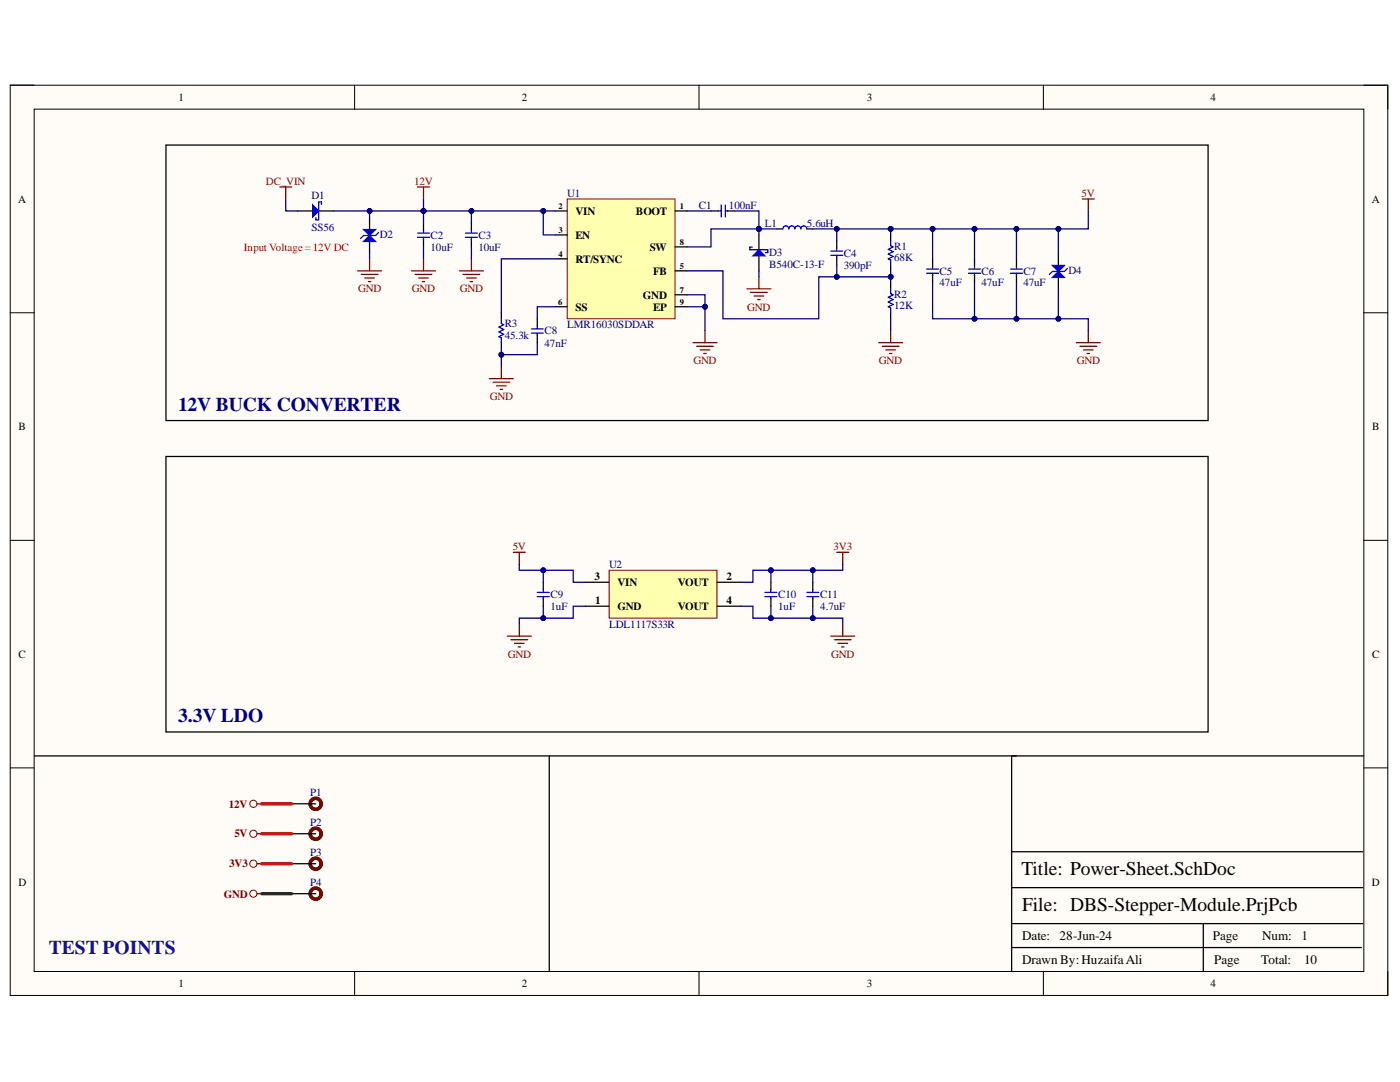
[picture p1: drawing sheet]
<svg xmlns="http://www.w3.org/2000/svg" width="279mm" height="216mm" viewBox="0 0 279 216" stroke-linecap="round" stroke-linejoin="round" font-family="sans-serif">
<defs><g id="words">
<g font-size="3.9" fill="#000080">
<text x="35.5" y="81.9">12V BUCK CONVERTER</text>
<text x="35.5" y="144.1">3.3V LDO</text>
</g>
<g font-size="3.9">
<text x="203.8" y="174.6">Title: Power-Sheet.SchDoc</text>
<text x="204" y="181.8">File: DBS-Stepper-Module.PrjPcb</text>
</g>
<text font-size="3.9" fill="#0b0b8e" x="9.7" y="190.4">TEST POINTS</text>
<g font-size="2.6">
<text x="204" y="187.6">Date:</text>
<text x="211.5" y="187.6">28-Jun-24</text>
<text x="242.1" y="187.6">Page</text>
<text x="251.9" y="187.6">Num:</text>
<text x="259.7" y="187.6">1</text>
<text x="204" y="192.4">Drawn By: HuzaifaAli</text>
<text x="242.3" y="192.4">Page</text>
<text x="251.7" y="192.4">Total:</text>
<text x="260.3" y="192.4">10</text>
</g>
<g font-size="2.2">
<text x="35.6" y="20.1">1</text>
<text x="104.1" y="20.1">2</text>
<text x="173" y="20.1">3</text>
<text x="241.6" y="20.1">4</text>
<text x="3.6" y="40.4">A</text>
<text x="273.8" y="40.4">A</text>
<text x="114.9" y="42.9">VIN</text>
<text x="114.9" y="47.6">EN</text>
<text x="126.9" y="42.9">BOOT</text>
<text x="114.9" y="52.4">RT/SYNC</text>
<text x="129.7" y="50.1">SW</text>
<text x="128.3" y="59.6">GND</text>
<text x="130.3" y="54.8">FB</text>
<text x="114.9" y="62">SS</text>
<text x="130.3" y="62">EP</text>
<text x="3.7" y="85.8">B</text>
<text x="273.9" y="85.8">B</text>
<text x="118.7" y="115.8">3</text>
<text x="123.2" y="116.9">VIN</text>
<text x="135.2" y="116.9">VOUT</text>
<text x="145" y="115.8">2</text>
<text x="118.8" y="120.5">1</text>
<text x="123.2" y="121.7">GND</text>
<text x="135.2" y="121.7">VOUT</text>
<text x="145" y="120.5">4</text>
<text x="3.7" y="131.3">C</text>
<text x="273.9" y="131.3">C</text>
<text x="3.7" y="176.7">D</text>
<text x="273.8" y="176.7">D</text>
<text x="35.6" y="197">1</text>
<text x="104.1" y="197">2</text>
<text x="173" y="197">3</text>
<text x="241.6" y="197">4</text>
</g>
<g font-size="2.2" fill="#800000">
<text x="53" y="36.9">DC_VIN</text>
<text x="82.6" y="36.9">12V</text>
<text x="215.9" y="39.2">5V</text>
<text x="71.5" y="58.4">GND</text>
<text x="82.2" y="58.4">GND</text>
<text x="91.8" y="58.4">GND</text>
<text x="149.1" y="62">GND</text>
<text x="138.4" y="72.7">GND</text>
<text x="175.4" y="72.7">GND</text>
<text x="214.9" y="72.7">GND</text>
<text x="97.8" y="79.9">GND</text>
<text x="102.3" y="109.8">5V</text>
<text x="166.4" y="109.8">3V3</text>
<text x="101.3" y="131.3">GND</text>
<text x="165.9" y="131.3">GND</text>
<text x="45.7" y="161.2">12V</text>
<text x="46.8" y="167.1">5V</text>
<text x="45.8" y="173.1">3V3</text>
<text x="44.7" y="179.1">GND</text>
</g>
<g font-size="2.2" fill="#000080">
<text x="62.2" y="39.7">D1</text>
<text x="113.2" y="39.2">U1</text>
<text x="139.5" y="41.7">C1</text>
<text x="145.5" y="41.7">100nF</text>
<text x="62.2" y="46.1">SS56</text>
<text x="75.8" y="47.5">D2</text>
<text x="85.9" y="47.6">C2</text>
<text x="95.5" y="47.6">C3</text>
<text x="152.7" y="45.2">L1</text>
<text x="161" y="45.2">5.6uH</text>
<text x="85.9" y="50.1">10uF</text>
<text x="95.5" y="50.1">10uF</text>
<text x="153.5" y="51">D3</text>
<text x="153.5" y="53.4">B540C-13-F</text>
<text x="168.4" y="51.2">C4</text>
<text x="168.4" y="53.6">390pF</text>
<text x="178.5" y="49.8">R1</text>
<text x="178.5" y="52.2">68K</text>
<text x="178.5" y="59.4">R2</text>
<text x="187.5" y="54.8">C5</text>
<text x="187.5" y="57.2">47uF</text>
<text x="195.9" y="54.8">C6</text>
<text x="195.9" y="57.2">47uF</text>
<text x="204.3" y="54.8">C7</text>
<text x="204.3" y="57.2">47uF</text>
<text x="213.2" y="54.7">D4</text>
<text x="100.7" y="65.3">R3</text>
<text x="113.2" y="65.5">LMR16030SDDAR</text>
<text x="178.5" y="61.7">12K</text>
<text x="100.7" y="67.7">45.3k</text>
<text x="108.7" y="66.7">C8</text>
<text x="108.7" y="69.2">47nF</text>
<text x="121.5" y="113.4">U2</text>
<text x="109.9" y="119.3">C9</text>
<text x="155.3" y="119.3">C10</text>
<text x="163.7" y="119.3">C11</text>
<text x="109.9" y="121.7">1uF</text>
<text x="121.5" y="125.3">LDL1117S33R</text>
<text x="155.3" y="121.7">1uF</text>
<text x="163.7" y="121.7">4.7uF</text>
<text x="61.9" y="158.9">P1</text>
<text x="61.9" y="164.8">P2</text>
<text x="61.9" y="170.8">P3</text>
<text x="61.9" y="176.8">P4</text>
</g>
<text font-size="2.2" fill="#f00" x="48.6" y="50.1">Input Voltage=12V DC</text>
<g font-size="1.7">
<text x="111.5" y="41.8">2</text>
<text x="135.7" y="41.8">1</text>
<text x="111.5" y="46.5">3</text>
<text x="111.5" y="51.3">4</text>
<text x="135.7" y="53.7">5</text>
<text x="135.7" y="48.9">8</text>
<text x="135.7" y="58.5">7</text>
<text x="111.4" y="60.9">6</text>
<text x="135.7" y="60.9">9</text>
</g>
</g></defs>
<path d="M2 17h275v181.6h-275z" fill-rule="evenodd" fill="#fffcf8"/>
<path d="M2 17h275v181.6h-275z" fill="none" stroke="#000" stroke-width=".2"/>
<path d="M6.8 21.8h265.4v172.1h-265.4z" fill-rule="evenodd" fill="#fffcf8"/>
<g fill="none" stroke="#000" stroke-width=".2">
<path d="M2 17h4.8M70.8 17v4.8M139.5 17v4.8M208.2 17v4.8M272.2 17h4.8v4.8M6.8 21.8h265.4v172.1h-265.4zM2 62.4h4.8M272.2 62.4h4.8M2 107.8h4.8M272.2 107.8h4.8M2 153.2h4.8M272.2 153.2h4.8"/>
<path d="M70.8 193.9v4.7M139.5 193.9v4.7M208.2 193.9v4.7M277 193.9v4.7"/>
</g>
<path d="M272.2 150.8h-70.3v43.1M201.9 177.1h70M201.9 170h70M201.9 189.1h69.8M201.9 184.3h70M240.1 184.3v9.6" fill="none" stroke="#000" stroke-width=".25"/>
<path d="M113.2 39.7h21.5v23.9h-21.5z" fill-rule="evenodd" fill="#ffffb0"/>
<path d="M113.2 39.7h21.5v23.9h-21.5z" fill="none" stroke="#800000" stroke-width=".2"/>
<path d="M59.4 42.1h3M63.6 42.1h3M110.8 42.1h2.4M110.8 46.9h2.4M110.8 51.6h2.4M134.7 42.1h2.4M134.7 54h2.4M134.7 58.8h2.4M134.7 49.3h2.4M110.8 61.2h2.4M134.7 61.2h2.4" fill="none" stroke="#000" stroke-width=".25"/>
<path d="M62.4 40.9l1.2 1.2-1.2 1.2z" fill="#00f"/>
<path d="M62.4 40.9l1.2 1.2-1.2 1.2zM63.1 43.4v.5h.5M64.1 40.8v-.5h-.5v3.6M100.1 63.6v1l.4 .2-.9 .5 .9 .5-.9 .4 .9 .5-.9 .5 .5 .2v1" fill="none" stroke="#00f" stroke-width=".25"/>
<path d="M33.1 28.9h208v55h-208zM100.1 62.4v1.2M100.1 68.4v1.2M33.1 91.1h208v55h-208zM6.8 150.8h196.1M109.6 150.8v43.1M58.2 160.4h4.8M58.2 172.3h4.8M58.2 178.3h4.8" fill="none" stroke="#000" stroke-width=".25"/>
<g fill="none" stroke="#800000" stroke-width=".25">
<path d="M55.8 37.3h2.4M57 37.3v2.4M83.3 37.3h2.4M84.5 37.3v2.4M216 39.7h2.4M217.2 39.7v2.4M71.4 54h4.7M72.1 54.8h3.3M72.8 55.5h1.9M73.5 56.2h.5M73.8 51.6v2.4M91.7 54h4.8"/>
<path d="M92.4 54.8h3.4M93.1 55.5h1.9M93.8 56.2h.5M94.1 51.6v2.4M149.1 57.6h4.7M149.8 58.3h3.3M150.5 59.1h1.9M151.2 59.8h.5M151.5 55.2v2.4M97.7 75.6h4.7M98.4 76.3h3.3M99.1 77h1.9"/>
<path d="M99.8 77.7h.5M100.1 73.2v2.4M138.3 68.4h4.8M139 69.1h3.4M139.7 69.8h2M140.5 70.5h.4M140.7 66v2.4M175.4 68.4h4.7M176.1 69.1h3.3M176.8 69.8h1.9M177.5 70.5h.5M177.7 66v2.4"/>
<path d="M214.8 68.4h4.8M215.5 69.1h3.4M216.2 69.8h2M217 70.5h.4M217.2 66v2.4M51.3 160.4h.9M51.3 172.3h.9M51.3 178.3h.9"/>
</g>
<g fill="none" stroke="#5b0f00" stroke-width=".68">
<circle cx="63" cy="160.4" r="1.1"/>
<circle cx="63" cy="178.3" r="1.1"/>
<circle cx="63" cy="172.3" r="1.1"/>
</g>
<g fill="none" stroke="#800000" stroke-width=".2">
<circle cx="50.6" cy="160.4" r=".72"/>
<circle cx="50.6" cy="178.3" r=".72"/>
<circle cx="50.6" cy="172.3" r=".72"/>
</g>
<path d="M121.6 113.8h21.5v9.5h-21.5z" fill-rule="evenodd" fill="#ffffb0"/>
<path d="M121.6 113.8h21.5v9.5h-21.5z" fill="none" stroke="#800000" stroke-width=".2"/>
<g fill="none" stroke="#000" stroke-width=".25">
<path d="M151.5 46.9v3M151.5 51.1v2.9M155 45.7h1.2M161 45.7h1.2M108.4 116.2v1.4M108.4 119.4v1.6M116.8 116.2h4.8M143.1 116.2h4.8M153.8 116.2v1.4M153.8 119.4v1.6M162.2 116.2v1.4M162.2 119.4v1.6"/>
<path d="M116.8 121h4.8M143.1 121h4.8"/>
</g>
<g fill="none" stroke="#800000" stroke-width=".25">
<path d="M102.4 110.2h2.4M103.6 110.2v2.4M167 110.2h2.4M168.2 110.2v2.4M101.2 126.9h4.8M102 127.6h3.3M102.7 128.4h1.9M103.4 129.1h.5M103.6 124.5v2.4M165.8 126.9h4.8M166.5 127.6h3.4M167.2 128.4h1.9"/>
<path d="M167.9 129.1h.5M168.2 124.5v2.4"/>
</g>
<g fill="none" stroke="#00f" stroke-width=".25">
<path d="M156.2 45.7a.6 .6 0 0 1 .6-.6 .6 .6 0 0 1 .6 .6 .6 .6 0 0 1 .6-.6 .6 .6 0 0 1 .6 .6 .6 .6 0 0 1 .6-.6 .6 .6 0 0 1 .6 .6 .6 .6 0 0 1 .6-.6 .6 .6 0 0 1 .6 .6M107.2 119h2.4M107.2 118.2h2.4M108.4 117.6v.5M108.4 119v.5M152.6 119h2.4M152.6 118.2h2.4M153.8 117.6v.5M153.8 119v.5M161 119h2.4M161 118.2h2.4M162.2 117.6v.5"/>
<path d="M162.2 119v.5"/>
</g>
<path d="M150.3 51.1l1.2-1.2 1.1 1.2z" fill="#00f"/>
<g fill="none" stroke="#00f" stroke-width=".25">
<path d="M83.3 47.3h2.4M83.3 46.5h2.4M84.5 45.9v.5M84.5 47.3v.5M92.9 47.3h2.4M92.9 46.5h2.4M94.1 45.9v.5M94.1 47.3v.5M143.3 42.1h.5M143.9 40.9v2.4M144.8 42.1h.4M144.8 40.9v2.4"/>
<path d="M150.1 49.3h-.4v.6h3.5M150.3 51.1l1.2-1.2 1.1 1.2zM153.2 49.9v.5h-.4M165.8 50.9h2.4M165.8 50.1h2.4M167 49.5v.5M167 50.9v.5"/>
</g>
<path d="M73.8 43.3v2.4M73.8 48.1v2.4M84.5 44.5v1.4M84.5 47.7v1.6M94.1 44.5v1.4M94.1 47.7v1.6M141.9 42.1h1.4M145.1 42.1h1.6M167 48.1v1.4M167 51.3v1.5" fill="none" stroke="#000" stroke-width=".25"/>
<path d="M82.1 54h4.8M82.8 54.8h3.4M83.6 55.5h1.9M84.3 56.2h.5M84.5 51.6v2.4" fill="none" stroke="#800000" stroke-width=".25"/>
<path d="M72.6 48.2l1.2-1.2 1.2 1.2z" fill="#00f"/>
<path d="M72.6 48.2l1.2-1.2 1.2 1.2zM75.6 46.4l-.6 .6h-2.4l-.6 .6" fill="none" stroke="#00f" stroke-width=".25"/>
<path d="M72.6 45.8h2.4l-1.2 1.2z" fill="#00f"/>
<g fill="none" stroke="#00f" stroke-width=".25">
<path d="M72.6 45.8h2.4l-1.2 1.2zM177.7 48.1v.9l.5 .3-.9 .4 .9 .5-.9 .5 .9 .5-.9 .4 .4 .3v1M177.7 57.6v1l.5 .2-.9 .5 .9 .5-.9 .5 .9 .4-.9 .5 .4 .3v.9M184.9 54.5h2.4M184.9 53.7h2.4M186.1 53.1v.5M186.1 54.5v.5M193.3 54.5h2.4M193.3 53.7h2.4M194.5 53.1v.5M194.5 54.5v.5M201.7 54.5h2.4"/>
<path d="M201.7 53.7h2.4M202.9 53.1v.5M202.9 54.5v.5"/>
</g>
<path d="M177.7 46.9v1.2M177.7 52.9v1.1M177.7 56.4v1.2M186.1 51.6v1.5M186.1 54.9v1.5M194.5 51.6v1.5M194.5 54.9v1.5M202.9 51.6v1.5M202.9 54.9v1.5M211.2 50.5v2.4M211.2 55.2v2.4M177.7 62.4v1.2" fill="none" stroke="#000" stroke-width=".25"/>
<path d="M210 55.4l1.2-1.2 1.2 1.2z" fill="#00f"/>
<path d="M210 55.4l1.2-1.2 1.2 1.2zM213 53.6l-.6 .6h-2.4l-.6 .6" fill="none" stroke="#00f" stroke-width=".25"/>
<path d="M210 53h2.4l-1.2 1.2z" fill="#00f"/>
<path d="M210 53h2.4l-1.2 1.2z" fill="none" stroke="#00f" stroke-width=".25"/>
<path d="M110.8 51.6h-10.7v10.8M107.2 68.4v2.4h-7.1M110.8 61.2h-3.6v2.4" fill="none" stroke="#000080" stroke-width=".25"/>
<circle cx="100.1" cy="70.8" r=".48" fill="#000080"/>
<circle cx="100.1" cy="70.8" r=".48" fill="none" stroke="#000080" stroke-width=".2"/>
<path d="M137.1 61.2h3.6" fill="none" stroke="#000080" stroke-width=".25"/>
<circle cx="140.7" cy="61.2" r=".48" fill="#000080"/>
<circle cx="140.7" cy="61.2" r=".48" fill="none" stroke="#000080" stroke-width=".2"/>
<path d="M137.1 42.1h4.8M146.7 42.1h4.8v3.6" fill="none" stroke="#000080" stroke-width=".25"/>
<circle cx="151.5" cy="45.7" r=".48" fill="#000080"/>
<circle cx="151.5" cy="45.7" r=".48" fill="none" stroke="#000080" stroke-width=".2"/>
<path d="M151.5 45.7v1.2" fill="none" stroke="#000080" stroke-width=".25"/>
<circle cx="151.5" cy="45.7" r=".48" fill="#000080"/>
<circle cx="151.5" cy="45.7" r=".48" fill="none" stroke="#000080" stroke-width=".2"/>
<path d="M151.5 54v1.2M167 45.7v2.4" fill="none" stroke="#000080" stroke-width=".25"/>
<circle cx="167" cy="45.7" r=".48" fill="#000080"/>
<circle cx="167" cy="45.7" r=".48" fill="none" stroke="#000080" stroke-width=".2"/>
<path d="M167 52.9v2.3h10.7v-1.2" fill="none" stroke="#000080" stroke-width=".25"/>
<circle cx="177.8" cy="55.2" r=".48" fill="#000080"/>
<circle cx="177.8" cy="55.2" r=".48" fill="none" stroke="#000080" stroke-width=".2"/>
<circle cx="167" cy="55.2" r=".48" fill="#000080"/>
<circle cx="167" cy="55.2" r=".48" fill="none" stroke="#000080" stroke-width=".2"/>
<path d="M137.1 54h7.2v9.6h19.1v-8.4h3.6" fill="none" stroke="#000080" stroke-width=".25"/>
<circle cx="167" cy="55.2" r=".48" fill="#000080"/>
<circle cx="167" cy="55.2" r=".48" fill="none" stroke="#000080" stroke-width=".2"/>
<path d="M177.7 55.2v1.2" fill="none" stroke="#000080" stroke-width=".25"/>
<circle cx="177.8" cy="55.2" r=".48" fill="#000080"/>
<circle cx="177.8" cy="55.2" r=".48" fill="none" stroke="#000080" stroke-width=".2"/>
<path d="M108.4 42.1v4.8h2.4M177.7 63.6v2.4" fill="none" stroke="#000080" stroke-width=".25"/>
<circle cx="108.4" cy="42.1" r=".48" fill="#000080"/>
<circle cx="108.4" cy="42.1" r=".48" fill="none" stroke="#000080" stroke-width=".2"/>
<path d="M57 39.7v2.4h2.4M94.1 42.1v2.4" fill="none" stroke="#000080" stroke-width=".25"/>
<circle cx="94.1" cy="42.1" r=".48" fill="#000080"/>
<circle cx="94.1" cy="42.1" r=".48" fill="none" stroke="#000080" stroke-width=".2"/>
<path d="M73.8 50.5v1.1M94.1 49.3v2.3M137.1 58.8h3.6v7.2" fill="none" stroke="#000080" stroke-width=".25"/>
<circle cx="140.7" cy="61.2" r=".48" fill="#000080"/>
<circle cx="140.7" cy="61.2" r=".48" fill="none" stroke="#000080" stroke-width=".2"/>
<path d="M155 45.7h-13.1v3.6h-4.8" fill="none" stroke="#000080" stroke-width=".25"/>
<circle cx="151.5" cy="45.7" r=".48" fill="#000080"/>
<circle cx="151.5" cy="45.7" r=".48" fill="none" stroke="#000080" stroke-width=".2"/>
<path d="M162.2 45.7h15.5v1.2" fill="none" stroke="#000080" stroke-width=".25"/>
<circle cx="167" cy="45.7" r=".48" fill="#000080"/>
<circle cx="167" cy="45.7" r=".48" fill="none" stroke="#000080" stroke-width=".2"/>
<circle cx="177.7" cy="45.7" r=".48" fill="#000080"/>
<circle cx="177.7" cy="45.7" r=".48" fill="none" stroke="#000080" stroke-width=".2"/>
<path d="M52.2 160.4h6M52.2 172.3h6" fill="none" stroke="#f00" stroke-width=".68"/>
<path d="M52.2 178.3h6" fill="none" stroke="#274e13" stroke-width=".68"/>
<path d="M103.6 112.6v1.2h10.8v2.4h2.4" fill="none" stroke="#000080" stroke-width=".25"/>
<circle cx="108.4" cy="113.8" r=".48" fill="#000080"/>
<circle cx="108.4" cy="113.8" r=".48" fill="none" stroke="#000080" stroke-width=".2"/>
<path d="M108.4 113.8v2.4" fill="none" stroke="#000080" stroke-width=".25"/>
<circle cx="108.4" cy="113.8" r=".48" fill="#000080"/>
<circle cx="108.4" cy="113.8" r=".48" fill="none" stroke="#000080" stroke-width=".2"/>
<path d="M108.4 121v2.3" fill="none" stroke="#000080" stroke-width=".25"/>
<circle cx="108.4" cy="123.3" r=".48" fill="#000080"/>
<circle cx="108.4" cy="123.3" r=".48" fill="none" stroke="#000080" stroke-width=".2"/>
<path d="M116.8 121h-2.4v2.3h-10.8v1.2" fill="none" stroke="#000080" stroke-width=".25"/>
<circle cx="108.4" cy="123.3" r=".48" fill="#000080"/>
<circle cx="108.4" cy="123.3" r=".48" fill="none" stroke="#000080" stroke-width=".2"/>
<path d="M153.8 113.8v2.4" fill="none" stroke="#000080" stroke-width=".25"/>
<circle cx="153.8" cy="113.8" r=".48" fill="#000080"/>
<circle cx="153.8" cy="113.8" r=".48" fill="none" stroke="#000080" stroke-width=".2"/>
<path d="M153.8 121v2.3" fill="none" stroke="#000080" stroke-width=".25"/>
<circle cx="153.8" cy="123.3" r=".48" fill="#000080"/>
<circle cx="153.8" cy="123.3" r=".48" fill="none" stroke="#000080" stroke-width=".2"/>
<path d="M168.2 112.6v1.2h-17.9v2.4h-2.4" fill="none" stroke="#000080" stroke-width=".25"/>
<circle cx="153.8" cy="113.8" r=".48" fill="#000080"/>
<circle cx="153.8" cy="113.8" r=".48" fill="none" stroke="#000080" stroke-width=".2"/>
<circle cx="162.2" cy="113.8" r=".48" fill="#000080"/>
<circle cx="162.2" cy="113.8" r=".48" fill="none" stroke="#000080" stroke-width=".2"/>
<path d="M147.9 121h2.4v2.3h17.9v1.2" fill="none" stroke="#000080" stroke-width=".25"/>
<circle cx="153.8" cy="123.3" r=".48" fill="#000080"/>
<circle cx="153.8" cy="123.3" r=".48" fill="none" stroke="#000080" stroke-width=".2"/>
<circle cx="162.2" cy="123.3" r=".48" fill="#000080"/>
<circle cx="162.2" cy="123.3" r=".48" fill="none" stroke="#000080" stroke-width=".2"/>
<path d="M162.2 113.8v2.4" fill="none" stroke="#000080" stroke-width=".25"/>
<circle cx="162.2" cy="113.8" r=".48" fill="#000080"/>
<circle cx="162.2" cy="113.8" r=".48" fill="none" stroke="#000080" stroke-width=".2"/>
<path d="M162.2 121v2.3" fill="none" stroke="#000080" stroke-width=".25"/>
<circle cx="162.2" cy="123.3" r=".48" fill="#000080"/>
<circle cx="162.2" cy="123.3" r=".48" fill="none" stroke="#000080" stroke-width=".2"/>
<path d="M84.5 42.1v2.4" fill="none" stroke="#000080" stroke-width=".25"/>
<circle cx="84.5" cy="42.1" r=".48" fill="#000080"/>
<circle cx="84.5" cy="42.1" r=".48" fill="none" stroke="#000080" stroke-width=".2"/>
<path d="M84.5 39.7v2.4M84.5 49.3v2.3" fill="none" stroke="#000080" stroke-width=".25"/>
<circle cx="84.5" cy="42.1" r=".48" fill="#000080"/>
<circle cx="84.5" cy="42.1" r=".48" fill="none" stroke="#000080" stroke-width=".2"/>
<path d="M194.5 45.7v5.9" fill="none" stroke="#000080" stroke-width=".25"/>
<circle cx="194.5" cy="45.7" r=".48" fill="#000080"/>
<circle cx="194.5" cy="45.7" r=".48" fill="none" stroke="#000080" stroke-width=".2"/>
<path d="M186.1 45.7v5.9" fill="none" stroke="#000080" stroke-width=".25"/>
<circle cx="186.1" cy="45.7" r=".48" fill="#000080"/>
<circle cx="186.1" cy="45.7" r=".48" fill="none" stroke="#000080" stroke-width=".2"/>
<path d="M194.5 56.4v7.2" fill="none" stroke="#000080" stroke-width=".25"/>
<circle cx="194.5" cy="63.6" r=".48" fill="#000080"/>
<circle cx="194.5" cy="63.6" r=".48" fill="none" stroke="#000080" stroke-width=".2"/>
<path d="M202.9 56.4v7.2" fill="none" stroke="#000080" stroke-width=".25"/>
<circle cx="202.9" cy="63.6" r=".48" fill="#000080"/>
<circle cx="202.9" cy="63.6" r=".48" fill="none" stroke="#000080" stroke-width=".2"/>
<path d="M202.9 45.7v5.9" fill="none" stroke="#000080" stroke-width=".25"/>
<circle cx="202.9" cy="45.7" r=".48" fill="#000080"/>
<circle cx="202.9" cy="45.7" r=".48" fill="none" stroke="#000080" stroke-width=".2"/>
<path d="M211.2 57.6v6" fill="none" stroke="#000080" stroke-width=".25"/>
<circle cx="211.2" cy="63.6" r=".48" fill="#000080"/>
<circle cx="211.2" cy="63.6" r=".48" fill="none" stroke="#000080" stroke-width=".2"/>
<path d="M211.2 45.7v4.8" fill="none" stroke="#000080" stroke-width=".25"/>
<circle cx="211.2" cy="45.7" r=".48" fill="#000080"/>
<circle cx="211.2" cy="45.7" r=".48" fill="none" stroke="#000080" stroke-width=".2"/>
<path d="M84.5 42.1h26.3" fill="none" stroke="#000080" stroke-width=".25"/>
<circle cx="108.4" cy="42.1" r=".48" fill="#000080"/>
<circle cx="108.4" cy="42.1" r=".48" fill="none" stroke="#000080" stroke-width=".2"/>
<circle cx="94.1" cy="42.1" r=".48" fill="#000080"/>
<circle cx="94.1" cy="42.1" r=".48" fill="none" stroke="#000080" stroke-width=".2"/>
<circle cx="84.5" cy="42.1" r=".48" fill="#000080"/>
<circle cx="84.5" cy="42.1" r=".48" fill="none" stroke="#000080" stroke-width=".2"/>
<path d="M217.2 42.1v3.6h-39.5" fill="none" stroke="#000080" stroke-width=".25"/>
<circle cx="211.2" cy="45.7" r=".48" fill="#000080"/>
<circle cx="211.2" cy="45.7" r=".48" fill="none" stroke="#000080" stroke-width=".2"/>
<circle cx="202.9" cy="45.7" r=".48" fill="#000080"/>
<circle cx="202.9" cy="45.7" r=".48" fill="none" stroke="#000080" stroke-width=".2"/>
<circle cx="194.5" cy="45.7" r=".48" fill="#000080"/>
<circle cx="194.5" cy="45.7" r=".48" fill="none" stroke="#000080" stroke-width=".2"/>
<circle cx="186.1" cy="45.7" r=".48" fill="#000080"/>
<circle cx="186.1" cy="45.7" r=".48" fill="none" stroke="#000080" stroke-width=".2"/>
<circle cx="177.7" cy="45.7" r=".48" fill="#000080"/>
<circle cx="177.7" cy="45.7" r=".48" fill="none" stroke="#000080" stroke-width=".2"/>
<path d="M186.1 56.4v7.2h31.1v2.4" fill="none" stroke="#000080" stroke-width=".25"/>
<circle cx="194.5" cy="63.6" r=".48" fill="#000080"/>
<circle cx="194.5" cy="63.6" r=".48" fill="none" stroke="#000080" stroke-width=".2"/>
<circle cx="202.9" cy="63.6" r=".48" fill="#000080"/>
<circle cx="202.9" cy="63.6" r=".48" fill="none" stroke="#000080" stroke-width=".2"/>
<circle cx="211.2" cy="63.6" r=".48" fill="#000080"/>
<circle cx="211.2" cy="63.6" r=".48" fill="none" stroke="#000080" stroke-width=".2"/>
<path d="M73.8 42.1v1.2" fill="none" stroke="#000080" stroke-width=".25"/>
<circle cx="73.8" cy="42.1" r=".48" fill="#000080"/>
<circle cx="73.8" cy="42.1" r=".48" fill="none" stroke="#000080" stroke-width=".2"/>
<path d="M66.6 42.1h17.9" fill="none" stroke="#000080" stroke-width=".25"/>
<circle cx="84.5" cy="42.1" r=".48" fill="#000080"/>
<circle cx="84.5" cy="42.1" r=".48" fill="none" stroke="#000080" stroke-width=".2"/>
<circle cx="73.8" cy="42.1" r=".48" fill="#000080"/>
<circle cx="73.8" cy="42.1" r=".48" fill="none" stroke="#000080" stroke-width=".2"/>
<path d="M107.2 63.6v1.4M107.2 66.8v1.6" fill="none" stroke="#000" stroke-width=".25"/>
<path d="M106 66.5h2.4M106 65.6h2.4M107.2 65v.5M107.2 66.5v.4" fill="none" stroke="#00f" stroke-width=".25"/>
<path d="M100.1 69.6v3.6" fill="none" stroke="#000080" stroke-width=".25"/>
<circle cx="100.1" cy="70.8" r=".48" fill="#000080"/>
<circle cx="100.1" cy="70.8" r=".48" fill="none" stroke="#000080" stroke-width=".2"/>
<circle cx="63" cy="166.4" r="1.1" fill="none" stroke="#5b0f00" stroke-width=".68"/>
<path d="M58.2 166.4h4.8" fill="none" stroke="#000" stroke-width=".25"/>
<circle cx="50.6" cy="166.4" r=".72" fill="none" stroke="#800000" stroke-width=".2"/>
<path d="M51.3 166.4h.9" fill="none" stroke="#800000" stroke-width=".25"/>
<path d="M52.2 166.4h6" fill="none" stroke="#f00" stroke-width=".68"/>
<use href="#words"/>
</svg>
